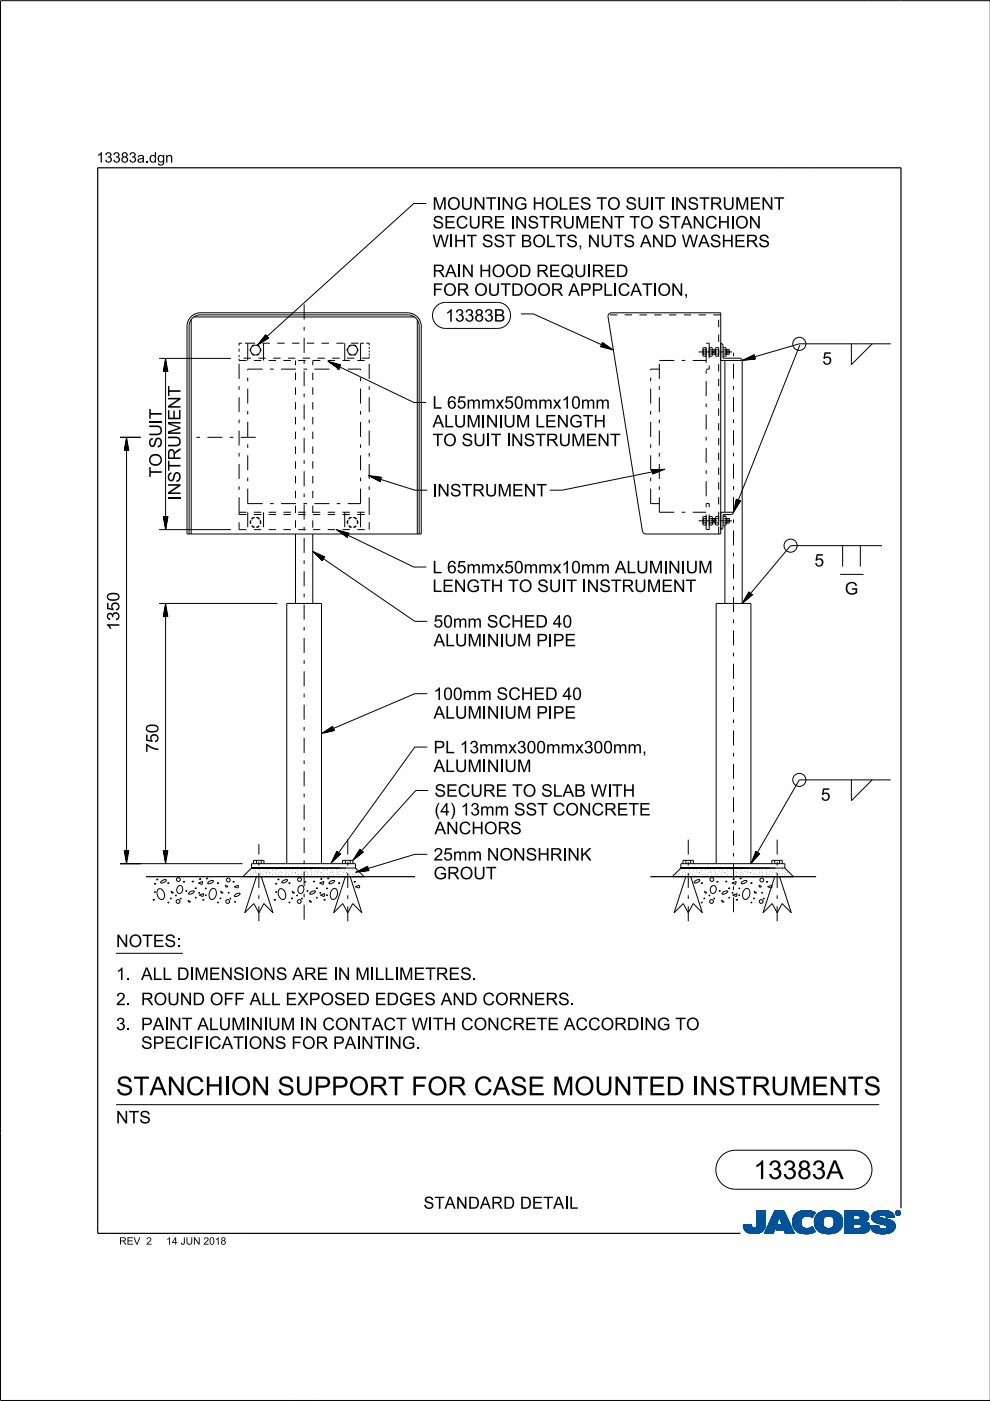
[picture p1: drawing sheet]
<svg xmlns="http://www.w3.org/2000/svg" width="210mm" height="297mm" viewBox="0 0 210 297" stroke-linecap="round" stroke-linejoin="round" font-family="sans-serif">
<defs><g id="words">
<g font-size="4">
<text x="24.6" y="232.2">STAN</text>
<text x="39.4" y="232.2">CH</text>
<text x="47.4" y="232.2">I</text>
<text x="49" y="232.2">ON</text>
<text x="58.8" y="232.2">SUPPORT FOR CASE M</text>
<text x="121.7" y="232.2">OUN</text>
<text x="134.1" y="232.2">TED I</text>
<text x="148.3" y="232.2">N</text>
<text x="152.3" y="232.2">STRUM</text>
<text x="172" y="232.2">EN</text>
<text x="179.7" y="232.2">TS</text>
<text x="159.8" y="250">13383A</text>
</g>
<g font-size="2.6">
<text x="91.7" y="44.5">M</text>
<text x="94.8" y="44.5">OUN</text>
<text x="106.3" y="44.5">N</text>
<text x="109" y="44.5">G H</text>
<text x="115.5" y="44.5">OLES TO SUI</text>
<text x="138.8" y="44.5">T I</text>
<text x="143.1" y="44.5">N</text>
<text x="145.8" y="44.5">STRUM</text>
<text x="158.9" y="44.5">EN</text>
<text x="164.1" y="44.5">T</text>
<text x="91.7" y="48.4">SECURE I</text>
<text x="96.2" y="52.4">H</text>
<text x="98.9" y="52.4">T SST BOLTS,N</text>
<text x="109.2" y="48.4">N</text>
<text x="111.9" y="48.4">STRUM</text>
<text x="125" y="48.4">EN</text>
<text x="127.3" y="52.4">UTS AN</text>
<text x="130.2" y="48.4">T TO STAN</text>
<text x="140.8" y="52.4">D W ASH</text>
<text x="149.5" y="48.4">CH</text>
<text x="154.8" y="48.4">I</text>
<text x="155.6" y="52.4">ERS</text>
<text x="155.9" y="48.4">ON</text>
<text x="91.7" y="58.7">RAI</text>
<text x="97.9" y="58.7">N</text>
<text x="101.6" y="58.7">H</text>
<text x="104.2" y="58.7">OOD REQUI</text>
<text x="125.4" y="58.7">RED</text>
<text x="91.7" y="62.7">FOR OUTDOOR APPLI</text>
<text x="131" y="62.7">CATI</text>
<text x="139.4" y="62.7">ON</text>
<text x="145" y="62.7">,</text>
<text x="94.4" y="68.2">13383B</text>
<text x="174.4" y="77.3">5</text>
<text x="91.7" y="86.6">L65mmx50mmx10mm</text>
<text x="91.7" y="94.6">TO SUI</text>
<text x="91.7" y="90.6">ALUM</text>
<text x="102" y="90.6">I</text>
<text x="104" y="94.6">T I</text>
<text x="105.7" y="90.6">I</text>
<text x="108.4" y="94.6">N</text>
<text x="111" y="94.6">STRUM</text>
<text x="113.5" y="90.6">LEN</text>
<text x="120.7" y="90.6">GTH</text>
<text x="124.2" y="94.6">EN</text>
<text x="129.3" y="94.6">T</text>
<text x="34.3" y="101.2" transform="rotate(-90 34.3 101.2)">TO SUIT</text>
<text x="38.3" y="106" transform="rotate(-90 38.3 106)">INSTRUMENT</text>
<text x="91.7" y="105.3">I</text>
<text x="95.4" y="105.3">STRUM</text>
<text x="108.6" y="105.3">EN</text>
<text x="113.7" y="105.3">T</text>
<text x="91.7" y="125.5">LEN</text>
<text x="91.7" y="121.5">L65mmx50mmx10mm ALUM</text>
<text x="98.9" y="125.5">GTH</text>
<text x="107.7" y="125.5">TO SUI</text>
<text x="120.1" y="125.5">T I</text>
<text x="124.4" y="125.5">N</text>
<text x="127.1" y="125.5">STRUM</text>
<text x="140.2" y="125.5">EN</text>
<text x="140.6" y="121.5">I</text>
<text x="144.3" y="121.5">I</text>
<text x="145.4" y="125.5">T</text>
<text x="172.7" y="120.1">5</text>
<text x="179.1" y="126.1">G</text>
<text x="25.3" y="133.7" transform="rotate(-90 25.3 133.7)">1350</text>
<text x="91.9" y="137">ALUM</text>
<text x="91.9" y="133.1">50mm SCH</text>
<text x="102.2" y="137">I</text>
<text x="105.9" y="137">I</text>
<text x="111" y="133.1">ED 40</text>
<text x="113.7" y="137">PI</text>
<text x="91.9" y="148.4">100mm SCH</text>
<text x="113.1" y="148.4">ED 40</text>
<text x="91.9" y="152.4">ALUM</text>
<text x="102.2" y="152.4">I</text>
<text x="105.9" y="152.4">I</text>
<text x="113.7" y="152.4">PI</text>
<text x="33.6" y="159.6" transform="rotate(-90 33.6 159.6)">750</text>
<text x="91.9" y="159.7">PL13mmx300mmx300mm,</text>
<text x="91.9" y="163.7">ALUM</text>
<text x="102.2" y="163.7">I</text>
<text x="105.9" y="163.7">I</text>
<text x="92.1" y="172.9">(</text>
<text x="92.1" y="168.9">SECURE TO SLAB W I</text>
<text x="93.3" y="172.9">4)13mm SST CON</text>
<text x="125.4" y="172.9">CRETE</text>
<text x="129.7" y="168.9">TH</text>
<text x="174" y="169.8">5</text>
<text x="92.1" y="176.9">AN</text>
<text x="97.3" y="176.9">CH</text>
<text x="102.6" y="176.9">ORS</text>
<text x="91.9" y="182.5">25mm N</text>
<text x="105.9" y="182.5">ON</text>
<text x="111.5" y="182.5">SH</text>
<text x="116.6" y="182.5">RI</text>
<text x="120.3" y="182.5">N</text>
<text x="123" y="182.5">K</text>
<text x="91.9" y="186.4">GROUT</text>
<text x="24.6" y="200.8">N</text>
<text x="27.3" y="200.8">OTES:</text>
<text x="24.6" y="207.8">1. ALLDI</text>
<text x="41.2" y="207.8">M</text>
<text x="44.3" y="207.8">EN</text>
<text x="49.4" y="207.8">SI</text>
<text x="52.9" y="207.8">ON</text>
<text x="58.5" y="207.8">S ARE I</text>
<text x="71.6" y="207.8">N</text>
<text x="75.3" y="207.8">M</text>
<text x="79.5" y="207.8">L</text>
<text x="84.6" y="207.8">M</text>
<text x="87.7" y="207.8">ETRES.</text>
<text x="24.6" y="213.1">2. ROUN</text>
<text x="40.8" y="213.1">D OFF ALLEXPOSED EDGES AN</text>
<text x="98.6" y="213.1">D CORN</text>
<text x="113.2" y="213.1">ERS.</text>
<text x="24.6" y="218.4">3. PAI</text>
<text x="35.9" y="218.4">N</text>
<text x="38.5" y="218.4">T ALUM</text>
<text x="52.1" y="218.4">I</text>
<text x="55.8" y="218.4">I</text>
<text x="63.6" y="218.4">I</text>
<text x="68.3" y="218.4">CON</text>
<text x="76.6" y="218.4">TACT W I</text>
<text x="91.8" y="218.4">TH</text>
<text x="97.7" y="218.4">CON</text>
<text x="106" y="218.4">CRETE ACCORDI</text>
<text x="136.6" y="218.4">N</text>
<text x="139.3" y="218.4">G TO</text>
<text x="29.9" y="222.4">SPECI</text>
<text x="41" y="222.4">FI</text>
<text x="44.3" y="222.4">CATI</text>
<text x="52.7" y="222.4">ON</text>
<text x="58.3" y="222.4">S FOR PAI</text>
<text x="76.6" y="222.4">N</text>
<text x="82.5" y="222.4">N</text>
<text x="85.2" y="222.4">G.</text>
<text x="24.6" y="238.2">N</text>
<text x="27.3" y="238.2">TS</text>
<text x="89.8" y="256.3">STAN</text>
<text x="99.2" y="256.3">DARD DETAI</text>
<text x="120.6" y="256.3">L</text>
</g>
<g font-size="2.2">
<text x="20.5" y="34.5">13383a.</text>
<text x="31.6" y="34.5">dgn</text>
</g>
<g font-size="1.6">
<text x="25.3" y="263.9">REV</text>
<text x="31" y="263.9">2</text>
<text x="35.2" y="263.9">14JUN 2018</text>
</g>
</g></defs>
<g fill="none" stroke="#00539a" stroke-width=".21">
<path d="M157.6 259.8h1.7M157.6 259.9h1.7M157.6 259.9l1.7 .1M157.6 260h1.8M158.1 259.7h1.2M159.3 259.7h-1.7l.1 .7M159.3 259.7h-.9M159.3 259.7l.1 .3M159.4 260l.1 .3M160.4 260l-.2 .3h2M160.5 259.6h1.8M160.5 259.6l-.1 .4"/>
<path d="M160.5 259.7h1.8M160.5 256.7v2.9M160.5 256.9h1.8M160.5 257.5h1.8M160.5 256.7h1.8v2.7M160.5 256.8h1.8M160.5 256.8l1.8 .1M160.5 256.9l1.8 .1M160.5 257h1.8M160.5 257.1h1.8M160.5 257.2h1.8M160.5 257.2l1.8 .1"/>
<path d="M160.5 257.3h1.8M160.5 257.4h1.8M160.5 257.4l1.8 .1M160.5 257.6h1.8M160.5 257.6l1.8 .1M160.5 257.7h1.8M160.5 257.8h1.8M160.5 257.9h1.8M160.5 258h1.8M160.5 258.1h1.8M160.5 258.1l1.8 .1M160.5 258.2h1.8"/>
<path d="M160.5 258.3h1.8M160.5 258.3l1.8 .1M160.5 258.4h1.8M160.5 258.5h1.8M160.5 258.5l1.8 .1M160.5 258.6h1.8M160.5 258.6l1.8 .1M160.5 258.7h1.8M160.5 258.8h1.8M160.5 258.9h1.8M160.5 259h1.8M160.5 259.1h1.8"/>
<path d="M160.5 259.2h1.8M160.5 259.3h1.8M160.5 259.8h1.8M162.2 260h-1.8M162.2 259.9v.3M162.2 259.9h-1.8M162.2 259.8h-1.7M162.3 259.4l-.1 .5M162.3 259.4v-2.7h-1.8v2.9M162.3 259.5h-1.8M162.3 259.6h-1.8M162.3 256.7l-1.8 .1"/>
<path d="M162.3 259.4h-1.8M163.7 258.1h3.1M163.7 258h3.1M163.7 257.9h3M163.8 257.8h2.9M163.8 257.7h2.9M163.8 257.7h2.8M163.9 257.6h2.7M163.9 257.5h2.7M164 257.4h2.5M164 257.3h2.5M164.1 257.2h2.3"/>
<path d="M164.1 257.1h2.3M164.1 257h2.3M164.2 257h2.1M164.2 256.9h2.1M164.2 256.8h2.1M164.3 256.7h1.9l2.2 4.8h-1.9l-.3-.8h-1.7l.4-1h1l-.7-1.7-1.3 3.5h-1.8zM164.5 260h-1.7M164.5 259.9l-1.7 .1M164.5 259.9h-1.7M164.5 259.8l-1.7 .1M164.6 259.8h-1.7M164.6 259.7l-1.7 .1"/>
<path d="M164.6 259.7h-1.7M164.6 259.6h-1.7M164.6 259.5l-1.6 .1M164.7 259.5h-1.7M164.7 259.4l-1.7 .1M164.7 259.4h-1.7M164.7 259.3l-1.6 .1M164.7 259.3h-1.6M164.8 259.2l-1.7 .1M164.8 259.2h-1.7M164.8 259.1l-1.6 .1M164.8 260h2.9"/>
<path d="M164.8 259.1h-1.6M164.8 259.9h2.9M164.8 259l-1.6 .1M164.9 259.9h2.7M164.9 259h-1.7M164.9 259.8h2.7M164.9 258.9h-1.6M164.9 258.8h-1.6M164.9 259.7h2.7M164.9 259.7l-.4 1 3.6 .1M165 258.7h-1.6M165 258.6l-1.6 .1"/>
<path d="M165 258.6h-1.6M165 258.5l-1.6 .1M165 258.5h-1.6M165.1 258.4l-1.6 .1M165.1 258.4h-1.6M165.1 258.3l-1.6 .1M165.1 258.3h-1.6M165.1 258.2l-1.5 .1M165.1 258.2h-1.5M165.2 258.1l-1.6 .1M165.2 258.1h-1.6M165.2 258l.7 1.7h-1"/>
<path d="M165.2 258l.7 1.7M165.3 258.1h1.5M165.3 258.1l1.6 .1M165.3 258.2h1.6M165.3 258.2l1.6 .1M165.3 258.3h1.6M165.4 258.3l1.6 .1M165.4 258.4h1.6M165.4 258.4l1.6 .1M165.4 258.5h1.6M165.4 258.5l1.7 .1M165.4 258.6h1.7"/>
<path d="M165.5 258.6l1.6 .1M165.5 258.7h1.6M165.5 258.8h1.7M165.5 258.9h1.7M165.6 258.9h1.6M165.6 259h1.7M165.6 259l1.7 .1M165.6 259.1h1.7M165.6 259.1l1.7 .1M165.7 259.2h1.7M165.7 259.2l1.7 .1M165.7 259.3h1.7"/>
<path d="M165.7 259.3l1.7 .1M165.7 259.4h1.7M165.8 259.4l1.7 .1M165.8 259.5h1.7M165.8 259.5l1.7 .1M165.8 259.6h1.7M166.2 256.7l2.2 4.8M166.2 256.8l-1.9-.1-2.2 4.8h1.8l1.3-3.5M168 258.9l.4 1.5M168 258.9h1.8M168 259h1.8M168 259.1h1.8"/>
<path d="M168 259.2h1.8M168 259.2l1.8 .1M168 259.3h1.8M168 259.3l1.8 .1M168.1 259.4h1.8M168.1 259.5h1.7M168.1 259.4l1.7 .1M168.1 259.5l1.8 .1M168.1 259.6h1.8M168.1 259.7h1.8M168.1 259.7l1.8 .1M168.1 259.8h1.8"/>
<path d="M168.1 259.8l1.8 .1M168.2 260h1.8M168.2 259.9h1.8M168.3 258l-.3 .9M168.9 257.3l-.6 .7M169.1 257.1h3.6M169.2 257h3.4M169.4 256.9h3.1M169.5 256.9h2.9M169.8 256.8h2.4M169.8 259.1a1.33 1.33 0 0 0 .8 1.4 1.33 1.33 0 0 0 1.5-.3l.2-.1M169.8 259.1h-1.8"/>
<path d="M169.8 259l-1.8 .1M169.9 258.8l-1.9 .1M169.9 258.8h-1.9M169.9 258.7h-1.9M169.9 258.6h-1.8M169.9 258.6l-1.9 .1M169.9 258.5l-1.8 .1M169.9 258.5h-1.8M169.9 258.4l-1.8 .1M170 258.4h-1.9M170 258.4l-.2 .7M170 258.3l-1.8 .1"/>
<path d="M170 258.3h-1.8M170 258.2l-1.8 .1M170.1 258.2h-1.9M170.1 258.1l-.1 .3M170.1 258.1l-1.9 .1M170.2 258.1h-2M170.3 258h-2.1M170.3 256.7l-1.4 .5M170.3 256.7h1.5M170.3 256.7a4 4 0 0 1 2.5 .4M170.4 258h-2.1M170.4 257.9h-2.1"/>
<path d="M170.6 257.8l-2.3 .1M170.6 257.9l-.5 .2M170.8 257.8h-2.5M171.4 257.8h1M171.5 256.7l-1.7 .1M171.5 256.7l.6 .1M171.7 257.8h.7M171.8 257.9h.6M171.9 258h.4M172.1 258.1h.2M172.2 258.1h.1M172.3 258h-.3"/>
<path d="M172.4 257.7l-4 .1M172.5 257.7h-4.1M172.5 257.6l-4 .1M172.5 257.6h-4M172.6 257h-3.3M172.6 257.5l-4.1 .1M172.6 257.5h-4M172.6 257.4l-4 .1M172.7 257.4h-4M172.7 259h1.8M172.7 259.2h1.8M172.7 259.3h1.8"/>
<path d="M172.7 259.3l1.8 .1M172.7 259.4h1.8M172.7 257.3l-3.9 .1M172.7 259.5h1.8M172.7 259.5l1.8 .1M172.7 259.6h1.8M172.7 259.7h1.8M172.7 258.6h1.8M172.7 257.3h-3.9M172.8 259.8h1.8M172.8 257.2l-3.9 .1M172.8 259.9h1.8"/>
<path d="M172.8 259.9l.3 .6M172.8 259.8l1.8 .1M172.8 259.9l1.8 .1M172.8 257.2h-3.9M172.8 260h1.8M172.8 257.1l-.6 1.1a1.75 1.75 0 0 0-1.6-.3M172.9 257.1l-3.9 .1M173 257.8l-.3 1.3h1.8M173 257.8h5.3M173.1 257.7h5.2M173.1 257.7h5.1M173.1 257.6h5.1"/>
<path d="M173.2 257.6h4.9M173.2 257.5h4.8M173.4 257.4h4.6M173.4 257.4h4.5M173.5 257.3h4.4M173.6 257.2l4.2 .1M173.6 257.2h4.1M173.7 257.1l4 .1M173.8 257.1h3.8M173.9 257h3.5M174 257h3.3M174.1 256.9h3.2"/>
<path d="M174.2 256.9h2.8M174.4 256.8h2.6M174.5 259h-1.8M174.5 259.2a1.15 1.15 0 0 0 1.3 1.3M174.5 259.2l-1.8-.1 .1 .8M174.5 258.9l-1.8 .1M174.5 258.9h-1.8M174.5 258.8l-1.8 .1M174.5 258.7l-1.8 .1M174.5 258.7h-1.8M174.5 258.6l-1.8 .1M174.5 258.5l-1.8 .1"/>
<path d="M174.6 258.5h-1.9M174.6 256.8h1.9M174.6 258.4l-.1 .8M174.6 258.4h-1.8M174.6 258.4l-1.9 .1M174.6 258.3l-1.8 .1M174.6 258.3h-1.8M174.7 258.2h-1.9M174.7 258.1l-.1 .3M174.8 258.1l-2 .1M174.8 258.1h-1.9M174.9 256.7a3.2 3.2 0 0 1 3.6 1.4l.1 .8-.1 1.1"/>
<path d="M174.9 258l-1.9 .1M175 258h-2M175.1 257.9l-.4 .2M175.1 257.9h-2.1M175.2 257.9h-2.2M175.5 256.7h.7M175.7 257.8l-.6 .1M175.7 257.8l.6 .1M175.7 257.8h-2.7M176 257.8h2.4M176.2 257.9h2.2M176.3 257.9l.5 .5"/>
<path d="M176.4 258h2M176.4 256.7h-1.5a2.68 2.68 0 0 0-1.9 1.1M176.5 258l2 .1M176.5 258.1h2M176.6 258.1h1.9M176.6 258.2h1.9M176.7 258.2l1.8 .1M176.7 258.3h1.8M176.7 258.3l1.9 .1M176.7 259.9h1.8M176.7 258.4h1.9M176.8 258.4l.1 .5"/>
<path d="M176.8 258.4l1.8 .1M176.8 258.5h1.8M176.8 258.6h1.8M176.9 258.8h1.7M176.9 258.8l1.8 .1M176.9 258.7h1.7M176.9 259.4h1.8M176.9 259.2l1.8 .1M176.9 259.1h1.8M176.9 259.2h1.8M176.9 258.9v.3M176.9 259.2a1.11 1.11 0 0 1-1.1 1.3"/>
<path d="M176.9 259h1.8M176.9 258.9h1.8M176.9 259.3h1.8M176.9 259.3l1.8 .1M178 257.4l-4.7 .1M178.4 257.9h-2.1l.5 .5M178.5 259.7l-1.7 .1M178.5 259.8l-1.8 .1M178.5 259.8h-1.7M178.5 260l-.2 .5M178.5 259.9l-1.8 .1M178.5 260h-1.8"/>
<path d="M178.6 259.7h-1.8M178.6 258.5l-1.8 .1M178.6 259.6h-1.8M178.6 259.5l-1.8 .1M178.6 259.5h-1.8M178.7 259.4h-1.8M179.1 259.7h1.8M179.1 259.5h5.2M179.1 256.9h4.4M179.1 257.5h5M179.1 256.8h4M179.1 256.8h3.4"/>
<path d="M179.1 257h4.5M179.1 257.1h4.7M179.1 257.1l4.7 .1M179.1 257.2h4.8M179.1 257.2l4.8 .1M179.1 257.3h4.8M179.1 257.3l4.9 .1M179.1 257.4h4.9M179.1 257.4l5 .1M179.1 257.6h5M179.1 257.6l5 .1M179.1 257.7h5"/>
<path d="M179.1 257.7l1.8 .1M179.1 257.8h1.8M179.1 257.9h1.8M179.1 258h1.8M179.1 258.1h1.8M179.1 258.2h1.8M179.1 258.3h1.8M179.1 258.4h1.8M179.1 258.5h1.8M179.1 258.5l1.8 .1M179.1 258.6h4.8M179.1 258.7h4.7"/>
<path d="M179.1 258.7h4.6M179.1 258.8h4.5M179.1 258.9h4.5M179.1 258.9h4.3M179.1 259h4.4M179.1 259l4.5 .1M179.1 259.1h4.6M179.1 259.1l4.7 .1M179.1 259.2h4.8M179.1 259.2l4.9 .1M179.1 259.3h5M179.1 259.3l5.1 .1"/>
<path d="M179.1 259.4h5.1M179.1 259.4l5.1 .1M179.1 259.5l1.8 .1M179.1 259.6h1.8M179.1 259.8h1.8M179.1 259.9h1.8M179.1 260h1.8M180.9 257.7v.9M181.8 259.5h-.9v1v-1M181.8 259.5h.2M181.8 259.5l.8 .3M182.1 257.7l2.1 .1"/>
<path d="M182.2 257.8h2M182.2 259.5l2.1 .1M182.3 258.5h1.7M182.3 258.5l-1.4 .1M182.3 257.9h1.9M182.4 257.9h1.8M182.4 257.9v.1M182.4 257.9l-.4-.2h-1.1v.9M182.4 258h1.8M182.4 258v.3M182.4 258.3l-.1 .2M182.4 259.6h1.9"/>
<path d="M182.4 258.1h1.8M182.4 258.1l1.8 .1M182.4 258.2h1.8M182.5 259.7h1.9M182.5 256.9l1.1 .1M182.5 259.7l1.9 .1M182.6 259.8h1.8M182.6 259.8v.4l-.2 .2M182.7 259.9h1.7M182.9 256.8h-3.8v4.7M183.3 256.9l-4.2-.1v4.7M183.6 257l.4 .4"/>
<path d="M183.9 259.2l.2 .2M184 258.5l-2.1 .1M184 258.5h-1.8M184 257.4l.1 .2M184.1 258.4l-.8 .6 .6 .2M184.1 258.4h-1.8M184.1 258.3l-1.7 .1M184.1 258.3h-1.7M184.1 257.6l.1 .6M184.1 258.2l-1.7 .1M184.1 259.4l.3 .5v.6M184.2 258.2l-.1 .2"/>
<path d="M184.2 258h-1.8M184.4 259.9h-1.7M184.5 260h-1.8M184.6 259.9v.2M184.6 259.9h1.7M184.6 260h1.7M184.8 258.1h1.7M184.8 258l.2 .7M184.8 258h1.7M184.8 258.3h2.5M184.8 258.3l2.8 .1M184.8 258.1l1.8 .1"/>
<path d="M184.8 258.2h2M184.8 258.4h3M184.8 258.4l3.2 .1M184.9 258.2l2.1 .1M184.9 257.6h4.6M184.9 258.5h3.4M184.9 258.5l3.6 .1M184.9 258.6h3.7M184.9 257.5h4.5M185 257.5h4.4M185 258.6l3.7 .1M185 258.7h3.9"/>
<path d="M185 258.7l.6 .4M185 257.4h4.3M185 257.4h4.4M185.1 258.7l3.9 .1M185.1 258.8h.7M185.1 257.3h4.1M185.2 258.9h.6M185.2 258.9l4.1 .1M185.3 257.2h3.9M185.3 259h4M185.3 257.1l3.8 .1M185.4 257.1h3.7"/>
<path d="M185.4 259l4 .1M185.5 257h3.5M185.5 259.1h4M185.6 259.1l3.9 .1M185.6 259.1l.5 .2M185.7 259.2h3.9M185.7 256.9h3M185.8 259.2l3.8 .1M185.8 258.9h3.4M185.9 258.8h3.2M185.9 256.8h2.7M185.9 256.8l-.8 .5-.3 .7"/>
<path d="M185.9 256.8l.7-.1a3.3 3.3 0 0 1 2.7 .6h-4.2M186 259.3h3.6M186.1 256.8h2.3M186.1 259.4h3.6M186.1 259.3l1.5 .4 .4 .2M186.3 259.8l-.5 .1M186.3 259.8l-1.7 .1M186.3 259.8v.3M186.3 259.4h3.4M186.4 257.9h-1.6M186.4 257.9l.1 .1M186.5 257.9h-1.7"/>
<path d="M186.5 257.8h-1.7M186.5 258v.1M186.5 257.8l-.1 .1M186.5 257.7h-1.6M186.5 259.4l3.2 .1M186.5 258.1l.1 .1M186.6 257.6l-1.7 .1M186.6 258.2l.4 .1M186.7 256.7h.8M186.7 259.5h3M186.9 257.6h-2M186.9 259.5l2.9 .1"/>
<path d="M187 258.3l1.7 .4 .9 .6M187.2 259.6h2.6M187.3 257.6h2.2M187.4 259.7h2.4M187.6 257.6l1.9 .1M187.6 259.7h2.2M187.6 257.7h2M187.7 257.7a1.07 1.07 0 0 0-1.2 .1M187.7 257.7l.1 .1M187.7 257.8h1.9M187.8 257.8h1.7M187.8 256.7h-1.3"/>
<path d="M187.8 257.8l.1 .4M187.8 257.9h1.7M187.8 257.9h1.8M187.9 258h1.7M187.9 258l1.7 .1M187.9 258.1h1.1M187.9 258.1h1.7M187.9 259.9h1.9M188 259.9l.1 .2M188 260h1.8M188.1 257h-2.6M188.2 257h.6"/>
<path d="M188.7 256.9h-2.9M189.3 257.3l.3 .8-1.7 .1M189.6 259.3l.2 .4v.6M189.8 259.9l-1.8 .1M189.8 259.8h-2.1M189.8 259.8h-1.9M189.9 257.2v.1M189.9 257.1h.1M189.9 257.2h.1M189.9 257.3h.1M189.9 257.3l.2 .3M190 257.4h.1"/>
<path d="M190 257.4l.1 .1M190 257.5h.2M190 257.2v.1M190 257.2l.2 .3M190 257.3l.2 .2M190 257.1h-.1M190 257h-.1M190.1 257h-.2M190.1 257.5l.2 .1M190.1 256.9h-.1M190.1 257.6h.6M190.2 256.8l-.1 .1"/>
<path d="M190.2 257.5l.2 .1M190.2 257.5l-.1 .1M190.2 257.6h.4M190.2 256.9h.4M190.2 256.9h.4l-.1 .3 .2 .3-.3-.3-.2 .3zM190.2 256.9v.6l.1-.3 .3 .3M190.2 257h.4M190.2 257.1h.1M190.2 257.1h.5M190.2 257.2h.5M190.2 257.2l.3 .1M190.2 257.3h.1"/>
<path d="M190.2 257.4h.1M190.2 257.4l.1 .1M190.2 256.8h-.1M190.3 257h.2v.1l-.2 .1zM190.3 257v.2M190.3 257h-.1M190.4 257.2l.2 .3M190.4 257.6h.1M190.4 256.8h-.2l-.2 .4M190.4 256.7a.5 .5 0 0 1 .5 .5 .5 .5 0 0 1-.5 .5M190.4 256.8l.4 .2v.2M190.4 256.7a.5 .5 0 0 0-.5 .5 .5 .5 0 0 0 .5 .5l-.3-.1"/>
<path d="M190.4 256.8l.3 .1 .1 .3M190.4 256.7l-.4 .2-.1 .3M190.4 256.7v.1M190.4 257.6v.1M190.4 256.7l.3 .1 .2 .4M190.4 257h-.1l.1 .2M190.4 257l.2 .1-.2 .1M190.4 257h.1M190.5 257.3h.1M190.5 257.3l.1 .1M190.5 257.2l.2 .3M190.5 257.4h.1"/>
<path d="M190.5 257.1h.2M190.5 257.4l.2 .1M190.5 257l-.1 .2M190.5 256.7h-.3M190.6 257.5h.2M190.6 256.8h.1M190.6 257.1l-.1 .1M190.7 257.1h-.1M190.7 257.1l-.2 .1M190.7 257.1l-.5-.2v.6l.1-.3M190.7 257h-.1M190.7 256.8l.1 .1"/>
<path d="M190.7 256.8h-.6M190.7 256.9h.2M190.8 257h.1M190.8 257.6h-.2M190.8 257.2v.2l-.4 .2M190.8 257.2l-.1 .3-.3 .1M190.8 257.1h.1M190.8 257.2h.1M190.9 257.4l-.2 .1M190.9 257.4h-.1M190.9 257.3l-.1 .1M190.9 257.3h-.1"/>
<path d="M190.9 257.2h.1M190.9 257.2l-.1 .3-.4 .2M190.9 257.1h-.1M157.7 260.1h1.7M157.7 260l1.7 .1M157.7 260.2h1.8M157.7 260.2l1.8 .1M157.7 260.3h1.8M157.7 260.3l1.9 .1M157.7 260.4h4.4M157.7 260.4l.4 .5M157.7 260.4l4.4 .1"/>
<path d="M157.8 260.5h4.3M157.8 260.6h4.3M157.8 260.7h4.2M157.9 260.7h4.1M157.9 260.8h4M158 260.8h3.9M158 260.9h3.9M158.1 260.9h3.3M158.1 261h3.6M158.2 261h3.5M158.3 261.1h3.2M158.4 261.2h3.1"/>
<path d="M158.5 261.2h2.9M158.6 261.3h2.7M158.7 261.4h2.4M158.8 261.4h2.1M159.1 261.5h1.6M159.5 260.3l.3 .1 .4-.1M159.7 261.5h.7M160.9 261.4h.1M161.5 260.9h.2M161.6 261.1h-3.3M162.1 260.3l-2 .1M162.2 260.2l-1.9 .1"/>
<path d="M162.2 260.2a2.25 2.25 0 0 1-2.8 1.3l-.9-.2-.4-.4M162.2 260.2h-1.9M162.2 260.1l-1.8 .1M162.2 260.1h-1.8M162.2 260l-1.8 .1M164 261.4h-1.9M164 261.3l-1.9 .1M164 261.3h-1.8M164 261.2l-1.8 .1M164 261.2h-1.8M164.1 261.1l-1.9 .1M164.1 261.1h-1.8"/>
<path d="M164.1 261l-1.8 .1M164.1 261h-1.8M164.1 260.9l-1.8 .1M164.2 260.9h-1.8M164.2 260.8l-1.8 .1M164.2 260.8h-1.8M164.2 260.7l-1.8 .1M164.2 260.7h-1.7M164.2 260.6l-1.7 .1M164.3 260.6h-1.8M164.3 260.5h-1.8M164.3 260.4l-1.7 .1"/>
<path d="M164.3 260.4h-1.7M164.3 260.3l-1.7 .1M164.4 260.3h-1.8M164.4 260.2l-1.7 .1M164.4 260.2h-1.7M164.4 260.1l-1.7 .1M164.4 260.1h-1.7M164.5 260l-1.8 .1M164.5 260.7h3.5M164.6 260.7h3.4M164.6 260.6h3.4M164.6 260.5h3.4"/>
<path d="M164.6 260.5h3.3M164.6 260.4h3.3M164.7 260.4h3.2M164.7 260.3h3.2M164.7 260.3h3.1M164.7 260.2h3.1M164.8 260.1h3M164.8 260.1h2.9M166.3 260.8h1.8M166.3 260.8l1.8 .1M166.3 260.9h1.8M166.3 260.9l1.8 .1"/>
<path d="M166.3 261h1.9M166.3 261l1.9 .1M166.4 261.1h1.8M166.4 261.1l1.8 .1M166.4 261.2h1.9M166.4 261.2l1.9 .1M166.4 261.3h1.9M166.5 261.3l1.8 .1M166.5 261.4h1.9M166.5 261.5h1.9M166.5 261.5l-.3-.8 .3 .8h1.9M168.2 260l1.9 .1"/>
<path d="M168.2 260.1h1.9M168.2 260.1l1.9 .1M168.2 260.2h2M168.3 260.2l2 .1M168.3 260.3h2.1M168.3 260.3l2.2 .1M168.3 260.4h2.5M168.4 260.4l.6 .7M168.4 260.4l4.1 .1M168.5 260.5h4M168.5 260.6h4M168.6 260.7h4"/>
<path d="M168.6 260.7l4 .1M168.7 260.8h3.9M168.7 260.8l4 .1M168.8 260.9h3.9M168.9 260.9l3.8 .1M168.9 261h3.9M169 261l3.8 .1M169 261.1h3.9M169 261.1a4.2 4.2 0 0 0 3.8 0M169.1 261.1h3.8M169.2 261.2h3.5M169.3 261.3h3.2"/>
<path d="M169.5 261.4h2.8M169.6 261.4h2.6M170 261.5h2M170.6 261.6h.4M171.5 260.4h.9M171.6 260.4h.8M171.8 261.5h-1.5M171.8 260.3h.6M172 260.3h.3M172 260.2h.3M172.1 260.2h.2M172.2 260.1h.1"/>
<path d="M172.3 260.1l.6 1M172.6 261.2l-3.3 .1M172.8 260.1h1.9M172.9 260.1l1.9 .1M172.9 260.2h1.9M172.9 260.2l2 .1M172.9 260.3h2.2M173 260.3l2.1 .1M173 260.4h2.4M173 260.4h5.3M173.1 260.5h5.2M173.1 260.5l.7 .6 .8 .4"/>
<path d="M173.1 260.6h5.2M173.2 260.6h5M173.3 260.7h4.9M173.3 260.7h4.8M173.3 260.8h4.7M173.4 260.9h4.5M173.5 260.9h4.4M173.5 261h4.3M173.6 261h4.2M173.7 261.1h4M173.8 261.1h3.8M173.8 261.2h3.7"/>
<path d="M174 261.2h3.4M174.2 261.4h2.9M174.3 261.4h2.7M175.1 261.5h1.4M175.3 261.6h.4M176.6 260.2h1.9M177 261.4l-1 .2-1.4-.1h2.2M177.3 261.3h-3.3M178.1 260.8h-4.8M178.3 260.5l-.6 .6-.7 .3M178.3 260.4h-2.2M178.4 260.3l-2.2 .1"/>
<path d="M178.4 260.3h-2l-.6 .2M178.5 260.2l-2.1 .1M178.5 260.2h-2M178.5 260.1h-1.9M178.5 260l-1.9 .1M179.1 261.5h3.4M179.1 260.1h1.8M179.1 260.1l1.8 .1M179.1 260.2h1.8M179.1 260.2l1.8 .1M179.1 260.3h1.8M179.1 260.4h1.8"/>
<path d="M182.3 260.4h2.1M182.4 260.4h2M182.4 260.4l-.6 .1M183.1 261.4l-4 .1M183.4 261.3l-4.3 .1M183.5 261.3h-4.4M183.7 261.3h-.1M183.7 261.2l-4.6 .1M183.8 261.2h-4.7M183.9 261.1l-4.8 .1M184 261.1h-4.9M184 261l-4.9 .1"/>
<path d="M184.1 261l-.8 .4-1.1 .1M184.1 261h-5M184.1 260.9l-5 .1M184.2 260.9h-5.1M184.2 260.8l-5.1 .1M184.3 260.8h-5.2M184.3 260.7l-5.2 .1M184.3 260.7h-5.2M184.4 260.6l-5.3 .1M184.4 260.6h-5.3M184.4 260.5h-5.3M184.4 260.5l-.3 .5"/>
<path d="M184.4 260.4l-5.3 .1M184.5 260l-1.8 .1M184.5 260.2l-2 .1M184.5 260.3h-2M184.5 260.1h-1.9M184.5 260.2h-1.9M184.6 260l1.7 .1M184.6 260.1l.1 .3M184.6 260.1h1.8M184.6 260.2h1.8M184.6 260.1l1.8 .1M184.6 260.2l1.8 .1"/>
<path d="M184.7 260.3h1.8M184.7 260.3l1.8 .1M184.7 260.4a2.52 2.52 0 0 0 2.7 1.2M184.7 260.4h1.9M184.7 260.5h2M184.7 260.5h2.1M184.8 260.6h2.1M184.8 260.6h4.8M184.8 260.7h4.7M184.9 260.8h4.6M184.9 260.8h4.5M185 260.9h4.4"/>
<path d="M185.1 260.9h4.3M185.1 261h4.3M185.2 261.1h4M185.2 261.1h3.9M185.3 261.2h3.7M185.4 261.2h3.5M185.5 261.3h3.4M185.7 261.3h3.1M185.8 261.4h2.7M185.9 261.5h2.4M186.3 260.1a1.08 1.08 0 0 0 1.4 .5M186.4 261.5h1.6"/>
<path d="M186.6 261.6h.9M188 260.4h1.8M188 260.4l-.3 .2M188.1 260.3h1.7M188.1 260.1l-.1 .3M188.1 260.2h1.7M188.3 261.5l-.9 .1M188.9 261.3l-.6 .2M189.3 261.1h-4.1M189.4 260.9l-.5 .4M189.6 260.7h-4.8M189.7 260.6h-2"/>
<path d="M189.7 260.5h-1.9M189.7 260.5h-1.8M189.7 260.4h-1.7M189.7 260.3h-1.6M189.8 260.2h-1.7M189.8 260.3l-.4 .6M189.8 260.1h-1.7M189.8 260h-1.7"/>
<circle cx="190.4" cy="257.2" r=".51"/>
<circle cx="190.4" cy="257.2" r=".42"/>
</g>
<path d="M31 185.9h57M137.9 185.9h35.1M191 256.1v-220.5h-170.3v225.9h136.3" fill="none" stroke="#000" stroke-width=".25"/>
<g fill="none" stroke="#000" stroke-width=".21">
<path d="M210 .1h-209.9v296.8h209.9M90.4 43.1h-2.7l-31.6 28.7 .2-.2 .1 .1-.6 .4 .5-.7 .3 .3-1.2 .8 .9-1.2 .5 .4-1.8 1.1 1.3-1.7 .6 .6-2.3 1.5 1.7-2.2 .6 .7M33.7 76h15.2M34.6 78.8h1l-.5-2.8-.5 2.8 .9-.1-.4-2.1-.4 2.1 .6-.2-.2-1.4-.3 1.4h.5l-.2-.9-.1 .8h.2l-.1-.3v.7M35.1 76v36.3l.5-2.8M40.5 67.8v45.4M41.1 67.2h46.8M42.4 66.8a2.36 2.36 0 0 0-2.3 2.3v44.1M42.4 66.8h44.2M50.7 73.9v.7M50.7 75.3v.4M50.7 76v.4"/>
<path d="M51.3 72.8h-.6v.5M51.9 72.8h.6v3.6M53.2 73.8l-.2 .4 .1 .3M53.4 74.9l.2 .4h.3M53.9 73.2h-.3l-.2 .3M54.4 73.2h.4l.2 .4M54.9 75l-.1 .3h-.4M55 74.8a1.04 1.04 0 0 0-.7-1.6 1.04 1.04 0 0 0-1.1 1.3 1.04 1.04 0 0 0 1.6 .5l.2-.2M55.1 73.8l.3 .4-.2 .3M55.9 72.8v3.6M71.8 78.2l.4-.8-2.7-.8 2.3 1.6 .3-.8-2-.5 1.7 1.2 .1-.6-1.4-.4 1.2 .8 .1-.4-.8-.2 .6 .5 .1-.3h-.3l16.3 7.8h2.7M73.1 72.8v3.6"/>
<path d="M73.8 73.8l-.3 .4 .2 .3M74 74.9l.2 .4h.3M74.5 73.2h-.3l-.2 .3M74.9 73.2h.4l.3 .4M75.5 75l-.2 .3h-.3M75.7 73.8l.2 .4-.2 .3M77.2 72.8h-.8v3.6M77.7 72.8h.6v.4M78.3 73.6v.4M78.3 74.3v.4M78.3 75v.4M78.3 75.6v.3"/>
<path d="M86.6 66.3a2.87 2.87 0 0 1 2.7 2.8M86.6 66.3h-44.2a2.87 2.87 0 0 0-2.7 2.8v44.1h49.6v-44.1M86.6 66.8a2.36 2.36 0 0 1 2.3 2.3v44.1M88.5 67.8v45.4M92.5 64.9l1.1-.6 .9-.2h11a2.76 2.76 0 0 1 2.7 2.8 2.76 2.76 0 0 1-2.7 2.7h-11a2.76 2.76 0 0 1-2.6-1.7 2.76 2.76 0 0 1 .6-3zM110.4 66.6h2.7l14.4 6.5M127.7 72.6l-.4 .9 2.7 .7-2.3-1.6-.2 .8 2 .5-1.7-1.2-.2 .7 1.4 .3-1.1-.8-.2 .4 .9 .2-.7-.4v.2l.3 .1-.7-.3M129.1 66.6l.5-.3h23.2v46.9h-15.8a.83 .83 0 0 1-.8-.6l-7.3-45.5zM148.1 74.6h2.9M149.1 73.9v-.2h.6v1.8h-.6v-.4M149.1 73.9v.3M149.1 73.9v1.4"/>
<path d="M149.1 74.2v.9M149.1 74.2h.6M149.1 75.1h.6M150.4 74.2h2M150.4 75.1h.6M151 75.1h.7M151 73.9v1.4M151 73.9v1.2M151 73.9v-.2h-.6v1.8h.6v-.4M151.3 74.3v.6M151.5 74.6h.6M151.5 74.1v1"/>
<path d="M151.7 73.9l.1-.2h.6v1.8h-.7l.1-.4M151.7 73.9v1.2M151.7 73.9v1.4M151.8 75.1h.6M152.6 74.6h2.6M152.8 76.4h4.6M152.8 72.8l.5 .5M153.3 73.7h.6l.1 .2M153.3 73.3v2.6h3.6M153.3 74.2l1.3-.1v1h-.6M153.3 75.1h.6M153.7 76.4v32.2"/>
<path d="M153.9 75.1v.4h-.6M154 73.9v1.4M154 73.9l-.1 1.2M154.2 74.1v1M154.4 74.3v.6M156.9 75.9l.5 .5M157.4 76.4v51.5l10.2-12.2h19.4M160 75.7l-.7 .2 .3-.2 .1 .2-.8 .1 .8-.4 .2 .4-1.5 .1 1.4-.6 .3 .6-2.1 .2 1.9-1 .3 .8-2.8 .3 2.5-1.2 .3 .9M169.6 73.1l-14.1 35.5M180.5 72.9v4.4l4.4-4.4M188.9 72.9h-19.4l-12.1 3.5M25.4 92.7h4.4"/>
<path d="M26.3 95.5h1l-.5-2.8-.5 2.8 .9-.1-.4-2.1-.4 2.1 .7-.1-.3-1.5-.2 1.4h.4l-.2-.8-.1 .7h.2l-.1-.3v.7M26.8 92.7v90.4M138.2 99.6l.2 .9 2.6-1-2.8 .1 .2 .8 2-.8h-2.1l.2 .6 1.4-.5h-1.4l.1 .4 .8-.3h-.8l.1 .2 .3-.1-19.8 4h-2.6M33.7 112.3h15.2M34.6 109.5h1l-.5 2.8-.5-2.8 .9 .1-.4 2.1-.4-2.1 .6 .1-.2 1.5-.3-1.4h.5l-.2 .9-.1-.8h.2l-.1 .3v-.7M53.2 110.4l-.2 .3 .1 .3M53.2 110.3v.8M53.4 111.4l.6 .4M53.4 111.5l.2 .3h.3M53.9 109.7h-.3l-.2 .3M54 109.7l-.6 .4M54.4 109.7h.4l.2 .4-.7-.4"/>
<path d="M54.9 111.5l-.1 .3h-.4M54.9 111.4l-.6 .4M55.1 110.3l.1 .8M55.1 110.3l.3 .4-.2 .4M62.7 113.2v14.7M66.3 113.2v14.7M68.3 118.9l.6-.8-2.6-1.2 2 2 .4-.8-1.9-.8 1.5 1.4 .2-.5-1.3-.7 1 1 .2-.3-.8-.4 .6 .6 .1-.2-.3-.1 19.9 13.6h2.7M73.6 113.9l.4-.8-2.7-.8 2.3 1.6 .3-.8-2-.5 1.7 1.2 .1-.6-1.4-.4 1.2 .8 .1-.4-.8-.2 .6 .5 .1-.2-.3-.1 14.5 7h2.7M73.8 110.4l-.3 .3 .2 .3M73.8 110.3v.8M73.9 111.4l.7 .4M74 111.5l.2 .3h.3"/>
<path d="M74.5 109.7h-.3l-.2 .3M74.6 109.7l-.7 .4M74.9 109.7h.4l.3 .4-.7-.4M75.5 111.5l-.2 .3h-.3M75.5 111.4l-.6 .4M75.7 110.3v.8M75.7 110.3l.2 .4-.2 .4M80.6 102.1l.3-.9-2.8-.4 2.5 1.3 .1-.8-2.1-.3 1.9 1 .1-.6-1.5-.2 1.3 .6 .1-.4-.9-.1 .7 .4v-.2l-.3-.1 7.9 2.5h2.7M148.1 110.4h2.9M149.1 109.7v-.2h.6v1.8h-.6v-.2M149.1 109.7v.3M149.1 109.7v1.4"/>
<path d="M149.1 110v1.1M149.1 110h.6M149.1 110.9h.6M150.4 110h.6M150.4 110.9h.6M151 110v1.1M151 109.7v1.4M151 109.9h.7M151 110.9h.7M151 109.7v.3M151 109.7v-.2h-.6v1.8h.6v-.2M151.3 110.1v.6"/>
<path d="M151.5 110.4h.6M151.5 109.9v1M151.7 109.7v-.2h.7v1.8h-.6l-.1-.2M151.7 109.7l.1 .3M151.7 109.7v1.4M151.7 110v1.1M151.8 110h.6M151.8 110.9h.6M152.6 110.4h2.6M152.8 108.6h2.7M153.3 109.5h.6l.1 .2M153.3 110h.6"/>
<path d="M153.3 110.9h.6M153.7 109.1v.4M153.7 111.3v16.6M153.9 110l.1 1.1M154 109.7v1.4M154 109.9h.6v1h-.6M154 109.7l-.1 .3M154 111.1l-.1 .2h-.6M154.2 109.9v1M154.4 110.1v.6M155.5 108.6l-.4 .5h-1.8v2.7l-.5 .5M156.5 106l-.2 .7v-.3h.2l-.4 .7 .2-.9 .4 .2-.7 1.2 .3-1.5 .6 .1-1.1 1.8 .4-2 .8 .2-1.5 2.4 .6-2.8 .9 .4"/>
<path d="M178.7 115.7v4.4M182.4 115.7v4.4M33.7 127.9h25.1M34.6 130.7h1l-.5-2.8-.5 2.8 .9-.1-.4-2-.4 2 .6-.1-.2-1.4-.3 1.4 .5-.1-.2-.8-.1 .8 .2-.1-.1-.3v.7M35.1 127.9v55.2M159.1 125.8l-.4 .6 .1-.3 .2 .1-.6 .5 .4-.8 .4 .3-1.1 .9 .7-1.3 .6 .3-1.6 1.4 1-1.9 .7 .5-2.1 1.8 1.4-2.4 .7 .6M178.1 121.8h5M90.6 147.1h-2.7l-17.8 7.6 .2-.2 .1 .2-.7 .2 .7-.5 .2 .4-1.4 .3 1.2-.8 .4 .5-2.1 .5 1.8-1.1 .4 .7-2.7 .6 2.3-1.5 .4 .9M90.6 158.4h-2.7l-16.1 22.4M90.8 167.6h-2.7l-11.9 13.3 .1-.3 .2 .1-.6 .5 .5-.7 .3 .2-1.1 .9 .8-1.2 .5 .3-1.7 1.3 1.1-1.8 .7 .5-2.2 1.7 1.5-2.4 .7 .7M180.5 165.4v4.4l4.4-4.4M188.9 165.4h-19.4l-10.3 17.7v-55.2h-7.4v55.2"/>
<path d="M25.4 183.1h26M26.3 180.3h1l-.5 2.8-.5-2.8 .9 .1-.4 2.1-.4-2.1 .7 .2-.3 1.4-.2-1.4h.4l-.2 .9-.1-.8 .2 .1-.1 .2v-.7M32.5 190.7l.2 .1zM32.8 187.3l.2 .1zM33.2 186.4h.3zM33.5 188.6l.2-.2a1.32 1.32 0 0 1 1.1 .9 1.32 1.32 0 0 1-.4 1.4 1.36 1.36 0 0 1-.9-2.1zM34.3 186.8l.6-.3 .4 .1a.98 .98 0 0 1-1.2 .5zM34.6 180.3h1l-.5 2.8-.5-2.8 .9 .1-.4 2.1-.4-2.1 .6 .2-.2 1.4-.3-1.4h.5l-.2 .9-.1-.8 .2 .1-.1 .2v-.7M35.6 187.2h.2zM36.2 189l.6 .3-.4 .1zM37.8 187.9a.63 .63 0 0 1 .8 0 .63 .63 0 0 1 .1 .8 .66 .66 0 0 1-.8 .7 .66 .66 0 0 1-.4-.9zM38.9 186.9h.3z"/>
<path d="M39.9 190.9l.5 .3-.3 .1zM40.2 189.2l.6-.3 .4 .1a.98 .98 0 0 1-1.2 .5zM40.8 186.9h.2zM41.4 188.3h.2zM42.1 187.2l.9-.3-.2 .6zM42.2 189.8l1-.3-.2 .6zM42.3 186.3h.3zM43 190.7l.3 .1zM43.8 186.2h.3zM44.2 187l.6-.3h.4a.98 .98 0 0 1-1.2 .6zM44.8 188.6l.6-.2a1.33 1.33 0 0 1 .4 1.3 1.33 1.33 0 0 1-1 1 1.36 1.36 0 0 1 0-2.1zM46.1 187.2h.3z"/>
<path d="M46.8 189l.5 .3-.3 .1zM47.8 187.7l.2 .5M47.8 187.6l.6 .4M48.4 188l-.4 .1M49.4 186.9h.3zM49.6 188l.8 .3M49.9 189.7l.6-.3h.4a.98 .98 0 0 1-1.2 .6zM50.6 187.7l-.9 .3M50.6 187.8l-.1 .5M51.5 185.9l1.8-1.9h22.1l1.8 1.9zM51.7 185.8h.1M52.4 185.4h.1"/>
<path d="M53.1 185.3h.1M53.1 184.4h.1M53.3 184h3.8M53.3 184h2.5M53.3 184h9.2M53.3 184h7.9M53.3 184h14.7M53.3 184h13.4M53.3 184h20.1M53.3 184h18.8M53.3 184v-.9h22.1v.9M53.6 185.5h.1"/>
<path d="M53.7 184.2h.1M53.7 184.9h.1M53.8 183.1v-.7h2.2v.7M54.1 184.7h.1M54.2 185h.1M54.3 185.6h.1M54.4 182.4v.7M54.4 185.9l-2.5 7.6 1.9-1.9 1.1 1.9 1-1.9 2 1.9-2.5-7.6M55 184.4h.1M55.1 185.4h.1M55.2 184.9h.1M55.4 182.4v.7"/>
<path d="M55.7 185.4h.1M55.9 184.7h.1M56.4 185.7h.1M56.5 185.1h.1M56.6 184.5h.1M57.1 185.8h.1M57.2 185h.1M57.7 184.5h.1M57.8 185.4h.1M58.2 190.7l.2 .1zM58.5 187.3l.2 .1zM58.5 185.3h.1"/>
<path d="M58.5 184.4h.1M58.9 186.4h.3zM59 185.5h.1M59.1 184.2h.1M59.1 184.9h.1M59.2 188.6l.2-.2a1.32 1.32 0 0 1 1.1 .9 1.32 1.32 0 0 1-.4 1.4 1.36 1.36 0 0 1-.9-2.1zM59.5 184.7h.1M59.7 185h.1M59.7 185.6h.1M60 186.8l.6-.3 .4 .1a.98 .98 0 0 1-1.3 .5zM60.5 184.4h.1M60.5 185.4h.1"/>
<path d="M60.7 184.9h.1M60.8 183.1v-55.2h7.4v55.2M61.1 185.4h.1M61.3 187.2h.2zM61.4 184.7h.1M61.8 185.7h.1M61.9 185.1h.1M61.9 189l.6 .3-.4 .1zM62.1 184.5h.1M62.5 185.8h.1M62.6 185h.1M63.1 184.5h.1"/>
<path d="M63.2 185.4h.1M63.5 187.9a.63 .63 0 0 1 .8 0 .63 .63 0 0 1 .1 .8 .66 .66 0 0 1-.8 .7 .66 .66 0 0 1-.4-.9zM63.9 185.3h.1M64 184.4h.1M64.4 185.5h.1M64.5 184.2h.1M64.6 184.9h.1M64.6 186.9h.2zM65 184.7h.1M65.1 185h.1M65.1 185.6h.1M65.5 190.9l.6 .3-.4 .1z"/>
<path d="M65.9 189.2l.6-.3 .4 .1a.98 .98 0 0 1-1.2 .5zM65.9 184.4h.1M66 185.4h.1M66.1 184.9h.1M66.5 186.9h.2zM66.6 185.4h.1M66.8 184.7h.1M67.1 188.3h.2zM67.2 185.7h.1M67.4 185.1h.1M67.5 184.5h.1M67.8 187.2l.9-.3-.2 .6z"/>
<path d="M67.9 189.8l1-.3-.2 .6zM68 185.8h.1M68 185h.1M68 186.3h.3zM68.1 185h.1M68.5 184.5h.1M68.7 185.4h.1M68.7 190.7l.3 .1zM69.3 185.3h.1M69.4 184.4h.1M69.5 186.2h.3zM69.8 185.5h.1"/>
<path d="M69.9 187l.6-.3h.4a.98 .98 0 0 1-1.2 .6zM70 184.2h.1M70 184.9h.1M70.4 184.7h.1M70.5 188.6l.5-.2a1.33 1.33 0 0 1 .5 1.3 1.33 1.33 0 0 1-1 1 1.36 1.36 0 0 1 0-2.1zM70.5 185h.1M70.6 185.6h.1M71.3 184.4h.1M71.4 185.4h.1M71.5 184.9h.1M71.8 187.2h.3zM71.8 180.8l-.4 .5 .1-.2h.2l-.6 .6 .4-.8 .4 .2-1 1 .6-1.3 .6 .3-1.5 1.4 .9-1.9 .7 .5-2 1.9 1.2-2.5 .8 .6"/>
<path d="M72 185.4h.1M72.2 184.7h.1M72.6 183.1v-.7h2.2v.7M72.7 185.7h.1M72.8 185.1h.1M72.9 184.5h.1M73.2 182.4v.7M73.2 185.9l-2.5 7.6 2-1.9 1 1.9 1.1-1.9 1.9 1.9-2.5-7.6M73.4 185.8h.1M73.4 185h.1M73.5 185h.1M74 184.5h.1"/>
<path d="M74.1 185.4h.1M74.2 182.4v.7M74.8 185.3h.1M74.8 184.4h.1M75.1 186.9h.3zM75.3 185.5h.1M75.3 188l.8 .3M75.4 184.2h.1M75.4 184.9h.1M75.8 184.7h.1M76 185h.1M76 185.6h.1"/>
<path d="M76.3 187.7l-1 .3M76.3 187.8l-.1 .5M90.6 181.1h-2.7l-10.5 3.2 .3-.1 .1 .2-.8 .1 .8-.4 .1 .4-1.4 .1 1.3-.6 .3 .5-2.1 .3 1.9-1 .3 .8-2.8 .3 2.5-1.2 .3 .9M142.5 185.9l1.9-1.9h22l1.9 1.9zM142.7 185.8h.1M143.4 185.4h.1M144.1 185.3h.1M144.1 184.4h.1M144.4 184h3.8M144.4 184h2.5M144.4 184h9.2M144.4 184h7.9"/>
<path d="M144.4 184h14.6M144.4 184h13.3M144.4 184h20M144.4 184h18.7M144.4 184v-.9h22v.9M144.6 185.5h.1M144.7 184.2h.1M144.7 184.9h.1M144.8 183.1v-.7h2.2v.7M145.2 184.7h.1M145.3 185h.1M145.3 185.6h.1"/>
<path d="M145.4 182.4v.7M145.4 185.9l-2.5 7.6 2-1.9 1 1.9 1.1-1.9 1.9 1.9-2.5-7.6M146.1 184.4h.1M146.1 185.4h.1M146.3 184.9h.1M146.4 182.4v.7M146.7 185.4h.1M147 184.7h.1M147.4 186.8l.6-.3 .4 .1a.98 .98 0 0 1-1.2 .5zM147.4 185.7h.1M147.5 185.1h.1M147.7 184.5h.1"/>
<path d="M148.2 185.8h.1M148.2 185h.1M148.7 187.2h.3zM148.7 184.5h.1M148.8 185.4h.1M149.3 189l.6 .3-.4 .1zM149.5 185.3h.1M149.6 184.4h.1M150 185.5h.1M150.1 184.2h.1M150.2 184.9h.1M150.6 184.7h.1"/>
<path d="M150.7 185h.1M150.8 185.6h.1M150.9 187.9a.63 .63 0 0 1 .8 0 .63 .63 0 0 1 .1 .8 .66 .66 0 0 1-.7 .7 .66 .66 0 0 1-.5-.9zM151.5 184.4h.1M151.6 185.4h.1M151.7 184.9h.1M152 186.9h.3zM152.2 185.4h.1M152.4 184.7h.1M152.8 185.7h.1M153 185.1h.1M153 190.9l.5 .3-.3 .1z"/>
<path d="M153.1 184.5h.1M153.3 189.2l.6-.3 .4 .1a.98 .98 0 0 1-1.2 .5zM153.6 185.8h.1M153.6 185h.1M153.7 185h.1M153.9 186.9h.3zM154.2 184.5h.1M154.3 185.4h.1M154.5 188.3h.3zM155 185.3h.1M155 184.4h.1M155.2 187.2l.9-.3-.2 .6z"/>
<path d="M155.3 189.8l1-.3-.2 .6zM155.4 186.3h.3zM155.5 185.5h.1M155.6 184.2h.1M155.6 184.9h.1M156 184.7h.1M156.1 190.7l.3 .1zM156.1 185h.1M156.2 185.6h.1M156.9 186.2h.3zM156.9 184.4h.1M157 185.4h.1"/>
<path d="M157.1 184.9h.1M157.3 187l.7-.3h.4a.98 .98 0 0 1-1.3 .6zM157.6 185.4h.1M157.8 184.7h.1M157.9 188.6l.6-.2a1.33 1.33 0 0 1 .5 1.3 1.33 1.33 0 0 1-1 1 1.36 1.36 0 0 1-.1-2.1zM158.3 185.7h.1M158.4 185.1h.1M158.5 184.5h.1M159 185.8h.1M159.1 185h.1M159.2 187.2h.3zM159.6 184.5h.1"/>
<path d="M159.7 185.4h.1M159.9 189l.5 .3-.3 .1zM160.4 185.3h.1M160.4 184.4h.1M160.7 180.8l-.4 .6 .1-.3h.2l-.5 .6 .3-.8 .3 .2-.9 1.1 .6-1.4 .6 .2-1.4 1.6 .7-2 .8 .4-1.9 2.1 1.1-2.6 .8 .5M160.9 187.7l.2 .5M160.9 185.5h.1M160.9 187.6l.6 .4M161 184.2h.1M161 184.9h.1M161.4 184.7h.1M161.5 188l-.4 .1"/>
<path d="M161.6 185h.1M161.6 185.6h.1M162.4 184.4h.1M162.4 185.4h.1M162.5 186.9h.3zM162.6 184.9h.1M162.7 188l.8 .3M163 185.4h.1M163.3 184.7h.1M163.7 183.1v-.7h2.2v.7M163.7 187.7l-.9 .3M163.7 185.7h.1"/>
<path d="M163.7 187.8l-.1 .5M163.8 185.1h.1M164 184.5h.1M164.3 182.4v.7M164.3 185.9l-2.5 7.6 1.9-1.9 1.1 1.9 1-1.9 2 1.9-2.5-7.6M164.4 185.8h.1M164.5 185h.1M165 184.5h.1M165.1 185.4h.1M165.3 182.4v.7M165.8 185.3h.1M165.9 184.4h.1"/>
<path d="M166.3 185.5h.1M166.4 184.2h.1M166.5 184.9h.1M166.9 184.7h.1M167 185h.1M167 185.6h.1M24.6 202.1h14.2M24.6 234.2h161.8M153 245.1l1.3-.9 1.6-.3h24.8a4.1 4.1 0 0 1 4.2 4.1 4.1 4.1 0 0 1-4.2 4.1h-24.8a4.1 4.1 0 0 1-3.8-2.5 4.1 4.1 0 0 1 .9-4.5z"/>
<circle cx="74.7" cy="74.2" r="1.04"/>
<circle cx="169.5" cy="72.9" r="1.39"/>
<circle cx="167.6" cy="115.7" r="1.39"/>
<circle cx="169.5" cy="165.4" r="1.39"/>
<circle cx="32.9" cy="189.1" r=".09"/>
<circle cx="35.7" cy="191.3" r=".09"/>
<circle cx="36.2" cy="190.5" r=".09"/>
<circle cx="37.3" cy="189.9" r=".09"/>
<circle cx="37.8" cy="191.1" r=".41"/>
<circle cx="37.8" cy="186.5" r=".41"/>
<circle cx="38.3" cy="190.5" r=".09"/>
<circle cx="39.5" cy="188.9" r=".09"/>
<circle cx="41.5" cy="190.3" r=".09"/>
<circle cx="42.2" cy="189.3" r=".09"/>
<circle cx="43.6" cy="189.8" r=".09"/>
<circle cx="43.6" cy="188.4" r=".09"/>
<circle cx="46.2" cy="191.3" r=".09"/>
<circle cx="46.8" cy="190.5" r=".09"/>
<circle cx="48.3" cy="191.1" r=".41"/>
<circle cx="48.4" cy="186.6" r=".41"/>
<circle cx="48.5" cy="189.3" r=".09"/>
<circle cx="48.8" cy="190.5" r=".09"/>
<circle cx="49.9" cy="191.2" r=".09"/>
<circle cx="58.5" cy="189.1" r=".09"/>
<circle cx="61.4" cy="191.3" r=".09"/>
<circle cx="61.9" cy="190.5" r=".09"/>
<circle cx="63" cy="189.9" r=".09"/>
<circle cx="63.4" cy="191.1" r=".41"/>
<circle cx="63.5" cy="186.5" r=".41"/>
<circle cx="64" cy="190.5" r=".09"/>
<circle cx="65.2" cy="188.9" r=".09"/>
<circle cx="67.2" cy="190.3" r=".09"/>
<circle cx="67.9" cy="189.3" r=".09"/>
<circle cx="69.3" cy="189.8" r=".09"/>
<circle cx="69.3" cy="188.4" r=".09"/>
<circle cx="148.8" cy="191.3" r=".09"/>
<circle cx="149.3" cy="190.5" r=".09"/>
<circle cx="150.4" cy="189.9" r=".09"/>
<circle cx="150.9" cy="191.1" r=".41"/>
<circle cx="150.9" cy="186.5" r=".41"/>
<circle cx="151.4" cy="190.5" r=".09"/>
<circle cx="152.6" cy="188.9" r=".09"/>
<circle cx="154.6" cy="190.3" r=".09"/>
<circle cx="155.3" cy="189.3" r=".09"/>
<circle cx="156.7" cy="189.8" r=".09"/>
<circle cx="156.8" cy="188.4" r=".09"/>
<circle cx="159.3" cy="191.3" r=".09"/>
<circle cx="159.9" cy="190.5" r=".09"/>
<circle cx="161.4" cy="191.1" r=".41"/>
<circle cx="161.5" cy="186.6" r=".41"/>
<circle cx="161.6" cy="189.3" r=".09"/>
<circle cx="162" cy="190.5" r=".09"/>
</g>
<g fill="none" stroke="#000" stroke-width=".21" stroke-dasharray="3.2 1.6 .8 1.6" stroke-linecap="butt">
<path d="M52.5 78.3h23.9M138 78.3h1.8M139.8 76.4h9.9M149.7 72.8h.7M149.7 78.3h.7M150.4 72.8v5.5M54.2 92.7h-12.7M50.7 108.6v-32.2M52.5 106.8v-28.5M52.5 106.8h23.9M52.5 108.6v3.7M55.9 108.6v3.7"/>
<path d="M73.1 108.6v3.7M76.4 106.8v-28.5M76.4 108.6v3.7M78.3 108.6v-32.2M138 106.8h1.8M138 106.8v-28.5M139.8 108.6v-32.2M139.8 108.6h9.9M149.7 112.3v-39.5M149.7 112.3h.7M149.7 106.8h.7M150.4 112.3v-5.5"/>
<path d="M54.9 195.3v-16.3M64.5 195v-132.1M73.7 195.3v-17.6M145.9 195.3v-17.3M155.5 193.4v-119.9M164.8 195.3v-17.3"/>
</g>
<path d="M50.7 76.4h27.6M52.5 72.8h23.9M78.3 75.9h-27.6M152.8 66.8h-23.8M50.7 108.6h27.6M50.7 109.1h27.6M50.7 112.3v-3.7M50.7 112.3h27.6M62.7 111.9v-35.5M66.3 111.9v-35.5M78.3 112.3v-3.7M152.4 113.2v-46.4" fill="none" stroke="#000" stroke-width=".21" stroke-dasharray="1.6 1.6" stroke-linecap="butt"/>
<g fill="#000">
<path d="M91.7 49.8h.4l.5 2.2 .6-2.2h.5l.5 2.2 .6-2.2h.3l-.7 2.6h-.3l-.7-2.3-.6 2.3h-.4z" fill-rule="evenodd"/>
<path d="M103.1 41.8h2.1v.3h-.9v2.4h-.3v-2.4h-.9z" fill-rule="evenodd"/>
<path d="M109.7 88h.5l.7 2.2 .8-2.2h.5v2.6h-.4v-2.2l-.7 2.2h-.3l-.8-2.2v2.2h-.3z" fill-rule="evenodd"/>
<path d="M109.9 134.4h.5l.8 2.3 .7-2.3h.5v2.6h-.3v-2.2l-.8 2.2h-.3l-.8-2.2v2.2h-.3z" fill-rule="evenodd"/>
<path d="M120 134.4h1.9v.3h-1.6v.8h1.5v.3h-1.5v.9h1.6v.3h-1.9z" fill-rule="evenodd"/>
<path d="M148.3 118.9h.5l.8 2.3 .8-2.3h.4v2.6h-.3v-2.2l-.8 2.2h-.3l-.8-2.2v2.2h-.3z" fill-rule="evenodd"/>
<path d="M109.9 149.7h.5l.8 2.3 .7-2.3h.5v2.7h-.3v-2.2l-.8 2.2h-.3l-.8-2.3v2.3h-.3z" fill-rule="evenodd"/>
<path d="M120 149.7h1.9v.3h-1.6v.8h1.5v.4h-1.5v.9h1.6v.3h-1.9z" fill-rule="evenodd"/>
<path d="M109.9 161h.5l.8 2.3 .7-2.3h.5v2.7h-.3v-2.2l-.8 2.2h-.3l-.8-2.3v2.3h-.3z" fill-rule="evenodd"/>
<path d="M59.8 215.8h.5l.8 2.2 .7-2.2h.5v2.6h-.3v-2.2l-.8 2.2h-.3l-.8-2.2v2.2h-.3z" fill-rule="evenodd"/>
<path d="M81.8 205.1h.3v2.4h1.3v.3h-1.6z" fill-rule="evenodd"/>
<path d="M79.3 219.7h2.1v.4h-.8v2.3h-.4v-2.3h-.9z" fill-rule="evenodd"/>
</g>
<use href="#words"/>
</svg>
